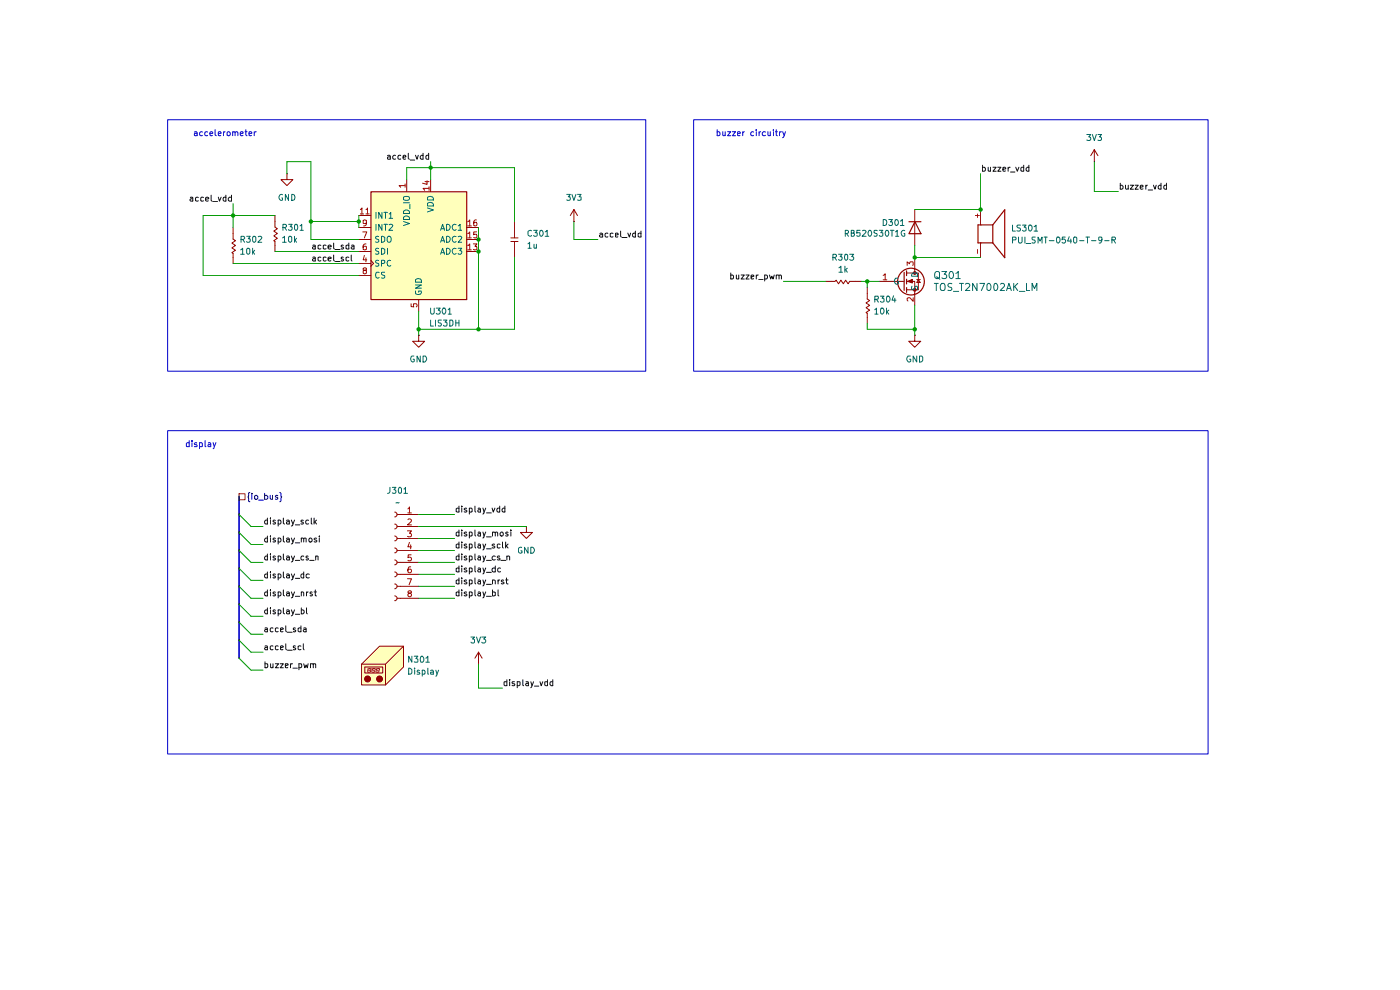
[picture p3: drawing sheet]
<svg xmlns="http://www.w3.org/2000/svg" width="297mm" height="210mm" viewBox="0 0 297 210" stroke-linecap="round" stroke-linejoin="round" font-family="sans-serif">
<g fill="#ffb">
<path d="M78.7 40.7h20.3v22.8h-20.3z"/>
<path d="M80.6 137.1h5v4.4l-3.8 3.8h-5v-4.4z"/>
</g>
<g fill="none" stroke="#0f0f0f" stroke-width=".21">
<path d="M208.4 35.6l.4-.1 .2 .2v.5h-.6M208.4 35.1v1.2M209.6 35.5v.7h.5M210.1 35.5v.8M210.7 35.5h.6l-.6 .8h.6M211.7 35.5h.6l-.6 .8h.6M212.8 35.9l.6-.1-.2-.3-.4 .1v.6h.5M213.9 35.5v.8M214.3 35.5l-.4 .2M214.4 36.5h.9M215.5 35.5l.3 .8 .4-.8M217.2 35.6l-.5-.1-.1 .1v.6h.6"/>
<path d="M217.2 35.1v1.2M218.3 35.6l-.4-.1-.2 .2 .1 .5h.5M218.3 35.1v1.2"/>
</g>
<path d="M189.1 59.7h2.7M192.3 57.9h2.5v3.6h-2.5M194.1 71.1v1.3h1.2l-1.2 1.3-1.3-1.3h1.3M194.1 71.1h.1" fill="none" stroke="#910000" stroke-width=".21"/>
<path d="M191.8 57.8v3.8M192.3 57.4v1.1M192.3 59.2v1M192.3 61v1" fill="none" stroke="#910000" stroke-width=".25"/>
<path d="M192.5 59.7l1-.4v.7z" fill="#910000"/>
<path d="M192.5 59.7l1-.4v.7zM194.1 57.1v.8" fill="none" stroke="#910000" stroke-width=".21"/>
<circle cx="193.3" cy="59.7" r="2.84" fill="none" stroke="#910000" stroke-width=".25"/>
<path d="M193.9 57.7h.4v.4h-.4z" fill="#910000"/>
<path d="M193.9 57.7h.4v.4h-.4z" fill="none" stroke="#910000" stroke-width=".21"/>
<path d="M193.9 61.2h.4v.5h-.4z" fill="#910000"/>
<g fill="none" stroke="#910000" stroke-width=".21">
<path d="M60.9 36.8v1.3h1.2l-1.2 1.3-1.3-1.3h1.3M60.9 36.8h.1M86.3 38.1v2.5M91.4 38.1v2.5M232.2 34.3h.1M232.2 31.7l-.8 1.3M232.2 31.7l.7 1.3M232.2 31.7v2.6M49.4 48.3v2.4l.6 .4-.8 .5 .8 .5-.8 .5 .8 .5-.8 .5 .2 .2v2.1M58.3 45.7v2.5l.5 .3-.7 .5 .7 .5-.7 .5 .7 .5-.7 .6 .2 .1v2.1M76.1 45.7h2.6M76.1 48.3h2.6"/>
<path d="M76.1 50.8h2.6M76.1 53.3h2.6M76.1 55.9h2.6M76.1 58.4h2.6M78.7 55.2l.5 .7-.5 .6M99 48.3h2.5M99 50.8h2.5M99 53.3h2.5M108.4 51.2h1.5M108.4 50.5h1.5M109.1 47v3.5M109.1 51.2v3.4"/>
<path d="M121.8 47h.1M121.8 44.4l-.8 1.3M121.8 44.4l.7 1.3M121.8 44.4v2.6M175.1 59.7h2l.3-.3 .5 .8 .5-.8 .5 .8 .5-.8 .5 .8 .4-.5h2.4M186.5 59.7h2.6M192.3 59.7h1.8v5.1M194.1 44.4v7.7M194.1 54.6v2.5M194.5 59.3h.7M194.8 59.3l.4 .6h-.7zM208 44.4v3.3"/>
<path d="M208 51.5v3.1M88.8 71.1v1.3h1.3l-1.3 1.3-1.3-1.3h1.3M88.8 71.1h.1M88.8 63.5v2.5M184 61v2.4l.5 .4-.8 .5 .8 .5-.8 .5 .8 .5-.8 .5 .3 .2v2.1M193.9 61.2h.4v.5h-.4zM83.7 108.6a.51 .51 0 0 1 .5 .5 .51 .51 0 0 1-.5 .5M83.7 111.2a.51 .51 0 0 1 .5 .5 .51 .51 0 0 1-.5 .5M83.7 113.7a.51 .51 0 0 1 .5 .5 .51 .51 0 0 1-.5 .5M83.7 116.2a.51 .51 0 0 1 .5 .6 .51 .51 0 0 1-.5 .5M83.7 118.8a.51 .51 0 0 1 .5 .5 .51 .51 0 0 1-.5 .5M84.2 109.1h4.6"/>
<path d="M84.2 111.7h4.6M84.2 114.2h4.6M84.2 116.8h4.6M84.2 119.3h4.6M111.7 111.7v1.2h1.2l-1.2 1.3-1.3-1.3h1.3M111.7 111.7h.1M80.5 137.1h5.1v4.4l-3.8 3.8h-5.1v-4.4zM83.7 121.3a.51 .51 0 0 1 .5 .5 .51 .51 0 0 1-.5 .5M83.7 123.9a.51 .51 0 0 1 .5 .5 .51 .51 0 0 1-.5 .5M83.7 126.4a.51 .51 0 0 1 .5 .5 .51 .51 0 0 1-.5 .5M84.2 121.8h4.6M84.2 124.4h4.6"/>
<path d="M84.2 126.9h4.6M85.6 137.1l-3.8 3.8h-5.1M77.4 141.5h3.8v1.2h-3.8zM78 142.2v.2"/>
</g>
<g fill="none" stroke="#b90000" stroke-width=".21">
<path d="M85.9 39.4h-1.2l.3 .3M85.9 39v.7M90.2 38.5h.8M90.6 38.4v.7l-.9-.2M91 40h-1.3l.4 .4M91 39.6v.8M76.5 44.4l.3-.3v1.3M76.5 45.4h.6M77 49.2h.8l-.5 1.3M77.3 54.2l-.3 .9h.8M77.3 57.3l-.3-.1v-.3h.7l-.1 .4-.6 .2v.4l.3 .2 .4-.2v-.4l-.2-.2M77.6 44.4l.4-.3v1.3"/>
<path d="M77.6 51.7l-.4 .1-.2 .3v.8h.7l-.1-.7h-.5l-.1 .3M77.6 45.4h.7M77.6 54.7v.8M77.7 47.2l-.1 .2h-.5l-.1-.7h.7v.9l-.1 .2-.5 .1M99.2 47l.5-.3v1.2M99.2 49.5l.5-.3v1.3M99.2 52.1l.5-.4v1.3M99.2 47.9h.8M99.2 50.5h.8M99.2 53h.8M100.4 51.7h.8l-.4 .5h.3v.7h-.7M101.1 46.7h-.4l-.2 .3v.8h.6v-.6h-.5l-.1 .2"/>
<path d="M101.1 49.2h-.6v.6l.6-.1 .1 .5-.3 .3-.4-.1M187.4 58.4l.4-.3v1.3M187.4 59.4h.7M192.4 56.3v-.8l.6 .5 .1-.5h.5v.8M206.9 45.7h.9M207.3 45.4v.7M207.3 52.9v.9M87.2 64.4v.6l.6 .1-.1-.6 .6-.1 .2 .2v.3l-.2 .2M193.7 63.2v.7l-.7-.7h-.4l-.2 .1v.4l.2 .1M86.4 112.6h.9l-.4 .5 .3 .1v.6h-.8M86.5 107.9l.4-.4v1.3M86.5 110.2l.2-.1h.3l.3 .3-.1 .3-.8 .6h.9"/>
<path d="M86.5 108.8h.8M86.9 115.1l-.4 .9h.8M87.1 115.6v.8M87.2 117.7h-.6l-.1 .6h.7v.6h-.7M86.4 122.8h.9l-.5 1.2M86.8 125.8l-.3-.2 .1-.2h.6l.1 .2-.8 .5v.2l.3 .3h.2l.3-.3v-.2l-.3-.3M87.1 120.2l-.4 .1-.2 .4 .1 .7a.42 .42 0 0 0 .6-.1 .42 .42 0 0 0-.1-.6h-.4l-.2 .3"/>
</g>
<g fill="none" stroke="#006665" stroke-width=".21">
<path d="M79.8 45v1.3M79.8 47.6v1.3M80.3 50.2l-.4-.1-.2 .3 .1 .2 .5 .3v.3l-.1 .2-.5-.1M80.3 52.7h-.4l-.2 .2 .1 .3 .5 .2v.4l-.1 .1-.5-.1M80.3 55.3l-.4-.1-.2 .3 .1 .2 .5 .3v.3l-.1 .2-.5-.1M80.4 57.8l-.1-.1a.65 .65 0 0 0-.6 .6 .65 .65 0 0 0 .4 .7l.3-.2M80.9 50.1l.7 .3v.7l-.4 .3h-.3zM80.9 52.7l.7 .2v.7l-.4 .3h-.3zM80.9 55.9l.6-.1 .1-.5-.7-.1v1.3M81 45v1.3l-.7-1.3v1.3M81 47.6v1.3l-.7-1.3v1.3M81.4 45h.8"/>
<path d="M81.4 47.6h.8M81.6 57.7l-.7 .1v.4l.7 .3-.1 .4h-.6M81.8 45v1.3M81.8 47.6v1.3M82.2 50.3l.3-.2 .4 .2 .1 .7-.4 .4-.4-.2zM82.2 52.7v1.2M82.5 45.4l.4-.4v1.3M82.5 47.7l.6-.1 .2 .3-.8 1h.8M82.5 46.3h.8M82.9 55.3a.58 .58 0 0 0-.8 .5 .58 .58 0 0 0 .8 .6v-.1M85.6 47l1.3 .4-1.3 .4M85.6 46.1a.72 .72 0 0 1 .8-.3 .72 .72 0 0 1 .5 .8h-1.3z"/>
<path d="M85.6 44.8a.72 .72 0 0 1 .8-.2 .72 .72 0 0 1 .5 .7h-1.3zM85.6 41.8l.8-.1 .4 .1 .1 .4-.2 .2-.7 .1-.4-.2zM85.6 43h1.3M87 43.3v1M88.1 59.4l.5-.3 .6 .1 .2 .7h-1.3zM90.7 44.1l1.2 .4-1.2 .5M90.7 43.2a.72 .72 0 0 1 .8-.2 .72 .72 0 0 1 .4 .7h-1.2zM90.7 41.9a.72 .72 0 0 1 .8-.2 .72 .72 0 0 1 .4 .7h-1.2zM93.5 48.9l.4-1.3 .4 1.3M93.5 51.4l.4-1.3 .4 1.3M93.5 53.9l.4-1.2 .4 1.2M93.6 48.5h.6"/>
<path d="M93.6 51.1h.6M93.6 53.6h.6M94.7 47.6a.65 .65 0 0 1 .8 .6 .65 .65 0 0 1-.8 .7zM94.7 50.1a.65 .65 0 0 1 .8 .7 .65 .65 0 0 1-.8 .6zM94.7 52.7a.65 .65 0 0 1 .8 .6 .65 .65 0 0 1-.8 .6zM96.8 47.7a.59 .59 0 0 0-.9 .5 .59 .59 0 0 0 .8 .6l.1-.1M96.8 50.2a.59 .59 0 0 0-.9 .5 .59 .59 0 0 0 .8 .6l.1-.1M96.8 52.7a.59 .59 0 0 0-.9 .5 .59 .59 0 0 0 .8 .6h.1M97.2 47.9l.4-.3v1.3M97.2 50.2l.5-.1 .3 .3-.8 1h.8M97.2 52.7h.8l-.5 .5 .5 .1v.4l-.3 .2h-.3l-.2-.1M97.2 48.9h.8"/>
<path d="M190.5 59h-.5a.66 .66 0 0 0-.2 .8 .66 .66 0 0 0 .7 .4l.1-.5h-.3M193.5 58l.9-.1 .2 .3v.4h-1.2zM88.1 61.7v.5a.74 .74 0 0 0 1.3-.2l-.1-.3h-.5v.3M88.1 60.5h1.3l-1.3 .6h1.3M193.5 60.7v.7h.5l.1-.4 .3-.3 .2 .2v.6"/>
</g>
<path d="M78.7 40.7h20.3v22.8h-20.3zM192.8 47h2.6M194.1 47l1.3 2.6h-2.6zM210.6 47.7h-3.1v3.8h3.1M210.6 47.7l2.5-3.2v10.2l-2.5-3.2M210.6 47.7v3.8" fill="none" stroke="#910000" stroke-width=".25"/>
<g fill="none" stroke="#0f0f0f" stroke-width=".21">
<path d="M82.2 33l.4-.1 .2 .2v.7M82.8 33.3l-.6 .1v.3h.6M83.9 33l-.3-.1-.3 .3 .1 .5h.5M85 33l-.3-.1-.3 .3 .1 .5h.5M85.5 33.4l.6-.1-.2-.4-.4 .2v.5l.2 .2 .3-.1M86.6 32.5v1.1l.3 .2M87 34h1M88.1 32.9l.4 .9 .2-.9M89.7 33l-.3-.1-.2 .3v.5h.5M89.7 32.5v1.3M90.9 33l-.3-.1-.3 .3 .1 .5h.5M90.9 32.5v1.3"/>
<path d="M237.7 39.4l.3-.1 .3 .2-.1 .5h-.5M237.7 38.9v1.2M238.8 39.3v.7l.1 .1 .5-.1M239.4 39.3v.8M239.8 39.3h.7l-.7 .8h.7M240.8 39.3h.7l-.7 .8h.7M241.9 39.7l.6-.1v-.2l-.4-.1-.2 .2v.5l.2 .1 .4-.1M243.1 39.3v.8M243.4 39.3l-.3 .2M244.7 39.3l.3 .8 .3-.8M246.3 39.4l-.3-.1-.3 .2 .1 .5h.5M246.3 38.9v1.2"/>
<path d="M247.5 39.4l-.4-.1-.2 .2 .1 .5h.5M247.5 38.9v1.2M40.4 41.9h.5v.8M40.9 42.2h-.4l-.2 .1 .2 .4 .4-.1M42.1 41.9l-.4-.1-.2 .2v.6h.6M43.2 41.9l-.4-.1-.2 .2v.6h.6M43.6 42.2h.7l-.1-.3-.3-.1-.3 .2v.5l.3 .2 .3-.1M44.8 41.4v1.1l.2 .2M45.1 42.8h1M46.3 41.8l.3 .9 .3-.9M47.9 41.9l-.3-.1-.3 .3 .1 .5h.5M47.9 41.4v1.3"/>
<path d="M49.1 41.9l-.4-.1-.3 .3 .1 .5h.6M49.1 41.4v1.3M66.4 54.6h.5v.8M66.4 52.1h.5v.7M66.9 54.8l-.6 .2 .2 .4 .4-.1M66.9 52.3h-.4l-.2 .2 .2 .3 .4-.1M68.1 54.6h-.6v.6l.2 .2 .4-.1M68.1 52.1h-.6v.6h.6M69.2 54.6h-.6v.6l.1 .2 .5-.1M69.2 52.1h-.6v.6h.6M69.6 54.9l.7-.1-.1-.2-.4-.1-.2 .2v.5l.2 .2 .4-.1M69.6 52.4l.7-.1-.1-.2-.4-.1-.2 .2v.5l.2 .1 .4-.1"/>
<path d="M70.8 54.1v1.1l.2 .2M70.8 51.6v1.1l.2 .1M71.1 55.5h1M71.1 52.9h1M72.8 54.6h-.4v.3h.3l.2 .3-.2 .2-.3-.1M72.8 52.1h-.4v.2l.3 .1 .2 .3-.2 .1-.3-.1M74 54.6h-.6v.6l.3 .2 .3-.1M74 52.1h-.6v.6h.6M74 51.6v1.2M74.5 54.1v1.1l.2 .2M74.6 52.1h.5v.7M75.1 52.3h-.4l-.2 .2 .2 .3 .4-.1"/>
<path d="M243.6 40.3h.9M107.5 144.6l-.6 .1v.6l.2 .2 .4-.1M107.5 144.2v1.3M108.1 144.2v.1M108.1 144.6v.9M109.1 144.6h-.4l-.1 .3 .2 .1h.3l.1 .3-.1 .2-.5-.1M109.7 145.4l.4 .1 .2-.2-.1-.7h-.5v1.3M110.9 144.2v1.2l.2 .1M111.6 144.6h.4l.1 .9M112.1 144.9l-.6 .2 .2 .4 .4-.1M112.6 144.6l.3 .9M113.2 144.6l-.6 1.3"/>
<path d="M113.4 145.5h.9M114.6 144.6l.2 .9 .3-.9M116.2 144.6l-.6 .1v.6l.2 .2 .4-.1M116.2 144.2v1.3M117.3 144.6h-.5l-.1 .3v.3l.2 .3 .4-.1M117.3 144.2v1.3"/>
</g>
<circle cx="78" cy="144" r=".64" fill="#910000"/>
<g fill="none" stroke="#910000" stroke-width=".21">
<path d="M78.1 141.8v.3M78.1 142.6h.3M78.1 142.2h.4M78.2 141.8h.4M78.6 142.2v.3M78.7 141.8v.3M78.9 142.2l-.1 .2M79 142.6h.3M79 141.8v.3M79.1 142.2h.2M79.2 141.8h.3M79.5 142.2v.3"/>
<path d="M79.6 141.8v.3M79.8 142.6h.5M79.8 142.2v.2M79.9 141.8l-.1 .3M80 142.2h.3M80.1 141.8h.2M80.4 142.2l-.1 .3M80.5 141.8v.3"/>
<circle cx="78" cy="144" r=".64"/>
</g>
<circle cx="80.5" cy="144" r=".64" fill="#910000"/>
<g fill="none" stroke="#910000" stroke-width=".21">
<path d="M101.5 138.3l-.7 1.3M101.5 138.3l.8 1.3M101.5 138.3v2.6M81.8 140.9v4.4M101.5 140.9h.1"/>
<circle cx="80.5" cy="144" r=".64"/>
</g>
<g fill="none" stroke="#0f0f0f" stroke-width=".21">
<path d="M127.3 49.5l.3-.1 .2 .2v.7M127.8 49.8l-.6 .2 .2 .3 .4-.1M128.9 49.5l-.3-.1-.2 .3v.5h.5M130 49.5h-.5v.7h.5M130.6 49.9l.5-.1-.1-.4-.4 .1v.7h.5M131.7 49v1.1l.1 .2M132 50.4h1M133.2 49.4l.3 .9 .3-.9M134.8 49.5l-.3-.1-.3 .3 .1 .5h.5M134.8 49v1.3M136 49.5h-.6v.7h.6M136 49v1.3"/>
<path d="M155 58.4l.4-.1 .2 .3-.1 .5h-.5M155 57.9v1.3M156.2 58.3v.8l.3 .1 .2-.2M156.7 58.3v.9M157.2 58.3h.7l-.7 .9h.7M158.2 58.3h.7l-.7 .9h.7M159.3 58.8l.6-.2-.1-.3-.5 .1v.7h.6M160.4 58.3v.9M160.9 58.3l-.5 .3M161 59.3h.9M162.2 58.4l.4-.1 .2 .3-.1 .5h-.5M162.2 58.3v1.3"/>
<path d="M163.2 58.3l.3 .9 .2-.6 .3 .6 .3-.9M164.7 58.4l.4-.1 .2 .2v.7M164.7 58.3v.9M165.3 58.5l.1-.2 .4 .2v.7M56.7 110.4l-.3-.1-.3 .3 .1 .5h.5M56.7 114.2l-.3-.1-.3 .3 .1 .5h.5M56.7 109.9v1.3M56.7 113.7v1.3M57.4 109.9v.2M57.4 113.7v.2M57.4 110.3v.9M57.4 114.1v.9"/>
<path d="M58.4 110.4l-.3-.1-.2 .2 .2 .2 .3 .1v.3h-.5M58.4 114.2l-.3-.1-.2 .2 .2 .3h.3v.3h-.5M59 110.4l.4-.1 .2 .3-.1 .5h-.5M59 114.2l.4-.1 .2 .3-.1 .5h-.5M59 110.3v1.3M59 114.1v1.3M60.1 109.9v1.1l.3 .2M60.1 113.7v1.1l.3 .2M60.8 110.4l.4-.1 .2 .2v.7M60.8 114.2l.4-.1 .2 .2v.7M61.4 110.7h-.6v.4h.6M61.4 114.5l-.6 .1v.3h.6"/>
<path d="M61.8 110.3l.3 .9M61.8 114.1l.3 .9M62.5 110.3l-.4 1.2-.3 .1M62.5 114.1l-.4 1.2-.3 .1M62.7 111.3h.9M62.7 115.1h.9M63.9 114.3l.2-.2 .3 .2v.7M63.9 114.1v.9M64.3 110.4l-.3-.1-.2 .2 .2 .2 .3 .1v.3h-.5M64.4 114.3l.2-.2 .3 .1v.8M65.4 110.4l-.3-.1-.2 .3v.5h.5M65.6 114.2l.4-.1 .2 .3-.1 .5h-.5z"/>
<path d="M66 109.9v1.2l.2 .1M66.6 109.9v1.3M66.8 110.7l.3 .5M67.1 114.2l-.2-.1-.3 .3 .5 .2 .1 .2-.1 .2-.5-.1M67.1 110.3l-.5 .5M67.7 113.7v.2M67.7 114.1v.9M97.4 107.9l-.4-.1-.2 .1v.6h.6M97.4 115.5l-.4-.1-.2 .2v.6h.6M97.4 118l-.4-.1-.2 .2v.6h.6M97.4 112.9h-.4l-.2 .1v.6h.6M97.4 107.4v1.2"/>
<path d="M97.4 112.4v1.3M97.4 115v1.2M97.4 117.5v1.3M98 107.4v.1M98 115v.1M98 117.5v.2M98 112.4v.2M98 107.8v.8M98 112.9v.8M98 115.4v.8M98 117.9v.9M99 107.9l-.3-.1-.2 .2 .4 .2 .2 .3-.2 .1-.4-.1"/>
<path d="M99 115.5l-.3-.1-.2 .3 .4 .1 .2 .3-.2 .1h-.4M99 118l-.3-.1-.2 .3 .4 .2 .2 .2-.2 .2-.4-.1M99 112.9h-.3l-.2 .2 .4 .2 .2 .2-.2 .2-.4-.1M99.6 107.9l.4-.1 .2 .1v.6h-.6M99.6 115.5l.4-.1 .2 .2v.6h-.6M99.6 118l.4-.1 .2 .2v.6h-.6M99.6 112.9h.4l.2 .1v.6h-.6M99.6 107.8v1.3M99.6 112.9v1.2M99.6 115.4v1.3M99.6 117.9v1.3M100.8 107.4v1.1l.1 .1"/>
<path d="M100.8 115v1.1l.1 .1M100.8 117.5v1.1l.1 .2M100.8 112.4v1.1l.1 .2M101.4 107.9l.4-.1 .1 .1v.7M101.4 115.5l.4-.1 .1 .2v.6M101.4 118l.4-.1 .1 .2v.7M101.4 112.9h.4l.1 .1v.7M101.9 108.1h-.4l-.2 .3 .2 .2 .4-.1M101.9 115.7h-.4l-.2 .3 .2 .2h.4M101.9 118.3h-.4l-.2 .1 .2 .4 .4-.1M101.9 113.2h-.4l-.2 .3 .2 .2 .4-.1M102.4 107.8l.3 .8"/>
<path d="M102.4 115.4l.3 .8M102.4 117.9l.3 .9M102.4 112.9l.3 .8M103 107.8l-.4 1.2-.2 .1M103 115.4l-.4 1.2-.2 .1M103 117.9l-.4 1.2-.2 .1M103 112.9l-.4 1.1-.2 .1M103.2 108.8h1M103.2 116.4h1M103.2 118.9h1M103.2 113.9h1M104.4 107.8l.2 .8 .4-.8"/>
<path d="M104.5 113l.1-.1 .5 .1v.7M104.5 112.9v.8M104.9 115.5l-.3-.1-.2 .3 .4 .1 .2 .3-.2 .1h-.4M105.1 118l-.5-.1-.2 .3 .1 .5h.6M105.1 113l.1-.1 .4 .1v.7M106 107.9l-.3-.1-.3 .2 .1 .5h.5M106 118l-.3-.1-.2 .3 .4 .2 .2 .2-.2 .2-.4-.1M106 107.4v1.2M106.1 115.5l-.4-.1-.2 .2v.6h.6M106.1 113.1l.2-.2h.4v.7h-.5zM106.3 118.9h1M106.6 115v1.1l.2 .1"/>
<path d="M107.1 107.9l-.3-.1-.3 .2 .1 .5h.5M107.1 107.4v1.2M107.3 115v1.2M107.4 115.7l.4 .5M107.5 118.1l.3-.2 .3 .2v.7M107.5 117.9v.9M107.8 112.9h-.4l-.1 .1 .1 .3 .4 .1v.2h-.5M107.8 115.4l-.5 .5M108.4 112.4v.2M108.4 112.9v.8M97.4 123.1h-.6v.7h.6M97.4 120.6h-.6v.6h.6"/>
<path d="M97.4 125.6h-.6v.7h.6M97.4 120.1v1.2M97.4 122.6v1.3M97.4 125.1v1.3M98 122.6v.1M98 120.1h.1M98 125.1v.1M98 120.5v.8M98 123v.9M98 125.6v.8M99 123.1l-.3-.1-.2 .3 .4 .1 .2 .3-.2 .2-.4-.1M99 120.6l-.3-.1-.2 .2 .4 .2 .2 .3-.2 .1-.4-.1"/>
<path d="M99 125.6h-.3l-.2 .2 .4 .2 .2 .2-.2 .2-.4-.1M99.6 123.1h.6v.7h-.6M99.6 120.6h.6v.6h-.6M99.6 125.6h.6v.7h-.6M99.6 120.5v1.3M99.6 123v1.3M99.6 125.6v1.2M100.8 122.6v1.1l.1 .2M100.8 120.1v1.1l.1 .1M100.8 125.1v1.1l.1 .2M101.4 123.1l.4-.1 .1 .2v.7M101.4 120.6l.4-.1 .1 .1v.7"/>
<path d="M101.4 125.6h.4l.1 .1v.7M101.9 123.4h-.4l-.2 .1 .2 .4 .4-.1M101.9 120.8h-.4l-.2 .2 .2 .3 .4-.1M101.9 125.9h-.4l-.2 .2 .2 .3 .4-.1M102.4 123l.3 .9M102.4 120.5l.3 .8M102.4 125.6l.3 .8M103 123l-.4 1.2-.2 .1M103 120.5l-.4 1.2-.2 .1M103 125.6l-.4 1.1-.2 .1M103.2 124h1M103.2 121.4h1"/>
<path d="M103.2 126.5h1M104.5 123.1l.3-.1 .3 .2v.7M104.5 125.6h.6v.7h-.6M104.5 123v.9M104.5 125.1v1.3M105.1 120.6l-.5-.1-.2 .2 .1 .5h.6M105.1 120.1v1.2M105.7 125.1v1.2l.1 .1M105.7 123v.9M106 123l-.3 .1v.2M106.2 120.6l-.4-.1-.2 .2 .1 .5h.5M106.8 123.1l-.3-.1-.2 .3 .6 .4-.2 .2-.4-.1"/>
<path d="M107.3 123h.5M107.4 122.6v1.1l.4 .2"/>
</g>
<path d="M50.7 104.7h1.3v1.3h-1.3z" fill="#fff"/>
<path d="M50.7 104.7h1.3v1.3h-1.3z" fill="none" stroke="#765500" stroke-width=".21"/>
<path d="M53 104.5l-.3 .1v.6l-.1 .2 .1 .3v.6l.3 .1M53.4 104.6v.2M53.4 105.1v.8M54 105.2l.4-.1 .3 .2-.1 .5h-.6zM54.9 106.1h1M56.1 105.2l.5-.1 .2 .2-.1 .5h-.6M56.1 104.6v1.3M57.3 105.1v.6l.2 .2 .3-.1M57.8 105.1v.8M58.9 105.2l-.3-.1-.2 .1 .2 .3 .3 .1v.2h-.5M59.4 104.5l.2 .1v.6l.2 .2-.2 .3v.6l-.2 .1" fill="none" stroke="#00008a" stroke-width=".21"/>
<g fill="none" stroke="#0f0f0f" stroke-width=".21">
<path d="M56.7 118l-.3-.1-.3 .3 .1 .5h.5M56.7 117.5v1.3M57.4 117.5v.2M57.4 117.9v.9M58.4 118l-.3-.1-.2 .2 .2 .3h.3v.3h-.5M59 118l.4-.1 .2 .3-.1 .5h-.5M59 117.9v1.3M60.1 117.5v1.1l.3 .2M60.8 118l.4-.1 .2 .2v.7M61.4 118.3l-.6 .1v.3h.6M61.8 117.9l.3 .9M62.5 117.9l-.4 1.2-.3 .1"/>
<path d="M62.7 118.9h.9M64.4 118l-.3-.1-.3 .3 .1 .5h.5M65.4 118h-.5v.3l.4 .1 .1 .2-.1 .2-.4-.1M65.7 118.9h.9M67 118.1l.1-.2 .4 .1v.8M67 117.9v.9M56.2 133.3h.5v.7M56.2 137.1h.5v.7M56.7 129.5l-.3-.1-.3 .2v.4l.3 .2 .3-.1M56.7 125.6h-.3l-.3 .2 .1 .5h.5M56.7 121.8h-.3l-.3 .2 .1 .5h.5M56.7 133.4l-.6 .3 .2 .3 .4-.1"/>
<path d="M56.7 137.2l-.6 .3 .2 .3h.4M56.7 121.3v1.3M56.7 125.1v1.3M56.7 128.9v1.3M57.4 128.9v.1M57.4 125.1v.1M57.4 121.3v.1M57.4 121.8v.8M57.4 125.6v.8M57.4 129.4v.8M57.9 133.3l-.3-.1-.3 .2 .1 .5h.5M57.9 137.1l-.3-.1-.3 .2 .1 .6h.5"/>
<path d="M58.4 129.5l-.3-.1-.2 .1 .2 .3 .3 .1v.2h-.5M58.4 125.6h-.3l-.2 .1 .2 .3 .3 .1v.2h-.5M58.4 121.8h-.3l-.2 .1 .2 .3 .3 .1v.2h-.5M59 129.5l.4-.1 .2 .2-.1 .5h-.5M59 125.6h.4l.2 .2-.1 .5h-.5M59 121.8h.4l.2 .2-.1 .5h-.5M59 133.3h-.6v.6l.3 .1 .3-.1M59 137.1h-.6v.6l.3 .1h.3M59 121.8v1.2M59 125.6v1.2M59 129.4v1.2M59.5 133.6l.6-.2-.2-.2-.4 .1v.6h.5"/>
<path d="M59.5 137.4l.6-.2-.2-.2-.4 .1v.7h.5M60.1 128.9v1.1l.3 .2M60.1 125.1v1.1l.3 .2M60.1 121.3v1.1l.3 .2M60.6 132.8v1.1l.2 .1M60.6 136.6v1.1l.2 .1M60.8 129.5l.4-.1 .2 .1v.7M60.8 125.6h.4l.2 .1v.7M60.8 121.8h.4l.2 .1v.7M61 134.1h1M61 137.9h1M61.4 129.6l-.6 .2v.3h.6"/>
<path d="M61.4 125.9l-.6 .1v.3h.6M61.4 122.1l-.6 .1v.3h.6M61.8 129.4l.3 .8M61.8 125.6l.3 .8M61.8 121.8l.3 .8M62.5 129.4l-.4 1.1-.3 .1M62.5 125.6l-.4 1.1-.3 .1M62.5 121.8l-.4 1.1-.3 .1M62.7 133.3h-.5v.2l.4 .1 .1 .3-.1 .1-.4-.1M62.7 137.1h-.5v.2l.4 .1 .1 .3-.1 .1h-.4M62.7 130.3h.9M62.7 126.5h.9"/>
<path d="M62.7 122.7h.9M63.8 133.3h-.6v.6l.3 .1 .3-.1M63.8 137.1h-.6v.6l.3 .1h.3M63.8 132.8v1.2M63.9 129.5l.4-.1 .2 .2v.4l-.2 .2-.4-.1M63.9 125.6h.4l.1 .1v.7M63.9 125.6v.8M63.9 128.9v1.3M64.3 136.6v1.1l.2 .1M64.4 121.8h-.3l-.3 .2 .1 .5h.5M64.4 133.3h.5v.7M64.4 121.3v1.3"/>
<path d="M64.9 133.4l-.6 .3 .2 .3 .4-.1M65 128.9v1.1l.2 .2M65 125.6v.8M65.4 125.6l-.4 .2M65.6 121.8h-.4l-.3 .2 .1 .5h.6M66.2 125.6h-.4v.3l.3 .1 .2 .2-.2 .2-.3-.1M66.6 125.6h.5M66.9 125.1v1.2l.2 .1M56.2 140.8h.5l.1 .3-.1 .5h-.5M56.2 140.4v1.2M57.4 140.8v.8h.3l.2-.1M57.9 140.8v.8"/>
<path d="M58.4 140.8h.7l-.7 .8h.7M59.4 140.8h.7l-.7 .8h.7M60.5 141.2l.6-.1-.1-.3h-.5v.8h.5M61.6 140.8v.8M62.1 140.8h-.3l-.2 .3M62.1 141.7h1M63.4 141.6h.5v-.8h-.5v1.3M64.4 140.8l.3 .8 .2-.5 .3 .5 .2-.8M65.9 140.9l.5-.1 .1 .8M65.9 140.8v.8M66.5 141v-.2h.4l.1 .8"/>
</g>
<path d="M50.7 105.3v34.3" fill="none" stroke="#00008a" stroke-width=".34"/>
<g fill="none" stroke="#090" stroke-width=".21">
<path d="M60.9 36.8v-2.5h5.1v16.5h10.1M86.3 38.1v-2.5h22.8v11.4M91.4 34.3v3.8M208 36.8v7.6h-13.9M232.2 34.3v6.3h5M49.4 55.9h26.7M49.4 43.2v5.1M58.3 45.7h-15.2v12.7h33M58.3 53.3h17.8M66 47h10.1M76.1 45.7v2.6M101.5 48.3v21.5"/>
<path d="M109.1 54.6v15.2h-20.3M121.8 47v3.8h5M166.2 59.7h8.9M182.7 59.7h3.8M184 59.7v1.3M194.1 52.1v2.5h13.9M88.8 66v5.1M184 68.6v1.2h10.1M194.1 64.8v6.3M50.7 116.8l2.6 2.5h2.5M50.7 112.9l2.6 2.6h2.5M50.7 109.1l2.6 2.6h2.5"/>
<path d="M88.8 111.7h22.9M88.8 109.1h7.6M88.8 119.3h7.6M88.8 114.2h7.6M88.8 116.8h7.6M50.7 135.8l2.6 2.5h2.5M50.7 139.6l2.6 2.6h2.5M50.7 132l2.6 2.5h2.5M50.7 124.4l2.6 2.5h2.5M50.7 128.2l2.6 2.5h2.5M50.7 120.6l2.6 2.5h2.5M88.8 126.9h7.6"/>
<path d="M88.8 121.8h7.6M88.8 124.4h7.6M101.5 140.9v5.1h5.1"/>
</g>
<g fill="none" stroke="#0000ca" stroke-width=".21">
<path d="M35.6 25.4h101.4v53.3h-101.4zM41.2 28l.5-.1 .1 .2v.7M41.8 28.3l-.6 .1v.3h.6M42.9 28l-.3-.1-.3 .3 .1 .5h.5M44 28l-.3-.1-.3 .3 .1 .5h.5M44.5 28.4l.6-.1-.1-.4-.5 .2v.5l.2 .2 .3-.1M45.6 27.5v1.1l.3 .2M46.3 28.4l.6-.1-.2-.4-.4 .1v.7h.5M47.4 27.9v.9M47.8 27.9l-.4 .3M48.2 28.1l.4-.2 .3 .3-.1 .5h-.6zM49.4 28.1l.1-.2 .4 .1v.8"/>
<path d="M49.4 27.9v.9M49.9 28.1l.2-.2 .4 .2v.7M51 28.4l.6-.1v-.3l-.5-.1-.1 .2v.5l.1 .2 .5-.1M52 27.9h.4M52.2 27.5v1.1l.2 .2M52.8 28.4l.6-.1-.1-.4-.5 .1v.7h.5M53.9 27.9v.9M54.4 27.9l-.5 .3M147.2 25.4h109.1v53.3h-109.1zM152.1 28l.4-.1 .2 .3v.5h-.6M152.1 27.5v1.3M153.3 27.9v.8h.5"/>
<path d="M153.8 27.9v.9M154.3 27.9h.7l-.7 .9h.7M155.4 27.9h.6l-.6 .9h.6M156.5 28.4l.6-.1-.2-.4-.4 .1v.7h.5M157.6 27.9v.9M157.9 27.9l-.3 .3M159.9 28l-.4-.1-.2 .3v.5h.6M160.4 27.5v.2M160.4 27.9v.9M161 27.9v.9M161.4 27.9l-.4 .3M162.4 28l-.4-.1-.3 .3 .1 .5h.6"/>
<path d="M162.9 27.9v.7l.2 .2 .3-.1M163.4 27.9v.9M164.1 27.5v.2M164.1 27.9v.9M164.5 27.9h.4M164.7 27.5v1.2l.2 .1M165.4 27.9v.9M165.8 27.9l-.4 .3M166 27.9l.4 .9M166.6 27.9l-.2 .9-.4 .4M35.6 91.4h220.7v68.5h-220.7zM40.1 93.5v1.2h-.5l-.1-.6 .3-.2 .3 .1"/>
<path d="M40.7 93.5v.1M40.7 93.9v.8M41.7 94l-.2-.1-.3 .2 .1 .2h.4l.1 .2-.1 .2h-.5M42.3 94l.5-.1 .1 .2v.6h-.6M42.3 93.9v1.3M43.5 93.5v1.2h.2M44.2 94l.3-.1 .2 .2v.6h-.5v-.4l.5-.1M45.2 93.9l.3 .8M45.8 93.9l-.4 1.2-.2 .1"/>
</g>
<g fill="#090">
<circle cx="194.1" cy="54.6" r=".47"/>
<circle cx="194.1" cy="69.8" r=".47"/>
<circle cx="208" cy="44.4" r=".47"/>
<circle cx="49.4" cy="45.7" r=".47"/>
<circle cx="88.8" cy="69.8" r=".47"/>
<circle cx="66" cy="47" r=".47"/>
<circle cx="91.4" cy="35.6" r=".47"/>
<circle cx="101.5" cy="50.8" r=".47"/>
<circle cx="101.5" cy="53.3" r=".47"/>
<circle cx="101.5" cy="69.8" r=".47"/>
<circle cx="76.1" cy="47" r=".47"/>
<circle cx="184" cy="59.7" r=".47"/>
</g>
<g fill="none" stroke="#006665" stroke-width=".21">
<path d="M230.5 28.5h.9l-.4 .5 .3 .1v.6h-.8M231.7 28.5l.5 1.3 .4-1.3M232.9 28.5h.8l-.4 .5 .4 .3-.1 .4h-.7M51.1 53l.4-.3v1.2M51.1 53.9h.7M51.1 50.8h.5l.3-.3-.1-.3-.7-.1v1.3M51.5 50.8l.4 .6M52.3 50.1h.8l-.4 .5h.3v.7l-.5 .1-.2-.2M52.4 52.7h.3l.3 .2v.8l-.3 .2-.4-.2zM53.6 52.7v1.2M53.7 50.2l.3-.1 .3 .3v.7l-.3 .3-.4-.3zM53.7 53.4l.3 .5"/>
<path d="M54 53.1l-.4 .5M54.8 50.2l.5-.1 .2 .4-.8 .9h.8M59.9 41.3l-.1-.1a.64 .64 0 0 0-.6 .7 .64 .64 0 0 0 .6 .6l.1-.1v-.4h-.1M59.9 50.5l.5-.4v1.3M59.9 51.4h.8M60 48.3h.5l.3-.3-.1-.3-.7-.1v1.3M60.4 48.3l.4 .6M61.2 41.2v1.3l-.7-1.3v1.3M61.2 47.6h.8l-.4 .5h.3v.7l-.5 .1-.2-.2M61.3 50.2l.3-.1 .3 .3v.7l-.3 .3-.4-.3zM61.9 41.2a.64 .64 0 0 1 .7 .7 .64 .64 0 0 1-.7 .6zM62.5 50.1v1.3"/>
<path d="M62.6 47.7l.3-.1a.78 .78 0 0 1-.2 1.3l-.2-.3zM62.6 50.9l.3 .5M62.9 50.5l-.4 .6M63.7 47.9l.3-.3v1.3M63.7 48.9h.6M112 51.7l.4-.3v1.3M112 52.7h.7M112.8 48.9h-.4l-.4 .2 .1 .9 .3 .1 .4-.1M113.2 48.9h.8l-.5 .5h.5v.6l-.3 .1h-.3l-.2-.1M113.3 51.8v.8l.3 .1 .2-.2M113.8 51.8v.9M114.6 48.9a.56 .56 0 0 1 .6 .3 .56 .56 0 0 1-.1 .7l-.2 .2a.77 .77 0 0 1-.3-1.2z"/>
<path d="M115.7 49.2l.4-.3v1.2M115.7 50.1h.7M120.2 41.2h.8l-.4 .5h.3v.7h-.7M121.3 41.2l.5 1.3 .4-1.3M122.5 41.2h.8l-.4 .5 .4 .1v.6h-.8M176.7 54.6h.5l.3-.2-.1-.4-.7-.1v1.3M177 54.6l.5 .6M177.9 53.9h.7l-.4 .5h.4v.7l-.5 .1-.2-.2M178 56.8l.4-.3v1.2M178 57.7h.7M179.2 54l.4-.1 .2 .3v.7l-.2 .3-.4-.2zM179.2 56.5v1.2"/>
<path d="M179.3 49.5l.6-.1v-.5h-.6v1.2M179.4 57.2l.3 .5M179.6 49.5l.4 .6M179.7 56.9l-.5 .4M180.3 53.9h.8l-.4 .5 .4 .2v.3l-.3 .3-.5-.2M180.6 49.4h.6v-.5h-.6v1.2l.6-.1 .1-.3-.3-.3M182.5 48.9h-.7v.5h.6l.1 .6-.3 .1-.4-.1M183 48.9h.5l.2 .3-.8 .9h.8M184.3 48.9a.61 .61 0 0 1 .7 .4 .61 .61 0 0 1-.3 .7 .6 .6 0 0 1-.6-.3 .6 .6 0 0 1 .2-.8zM186.1 48.9h-.7v.5l.6 .1 .1 .3-.3 .3-.4-.1M186.5 48.9h.8l-.4 .5h.4v.6l-.2 .1h-.4l-.2-.1M187.4 46.6a.65 .65 0 0 1 .7 .6 .65 .65 0 0 1-.7 .6z"/>
<path d="M188 48.9a.61 .61 0 0 1 .6 .4 .61 .61 0 0 1-.2 .7 .6 .6 0 0 1-.7-.3 .6 .6 0 0 1 .3-.8zM188.6 46.6h.7l-.4 .5 .4 .1v.5l-.2 .1h-.4l-.1-.1M188.9 48.9h.8M189.2 48.9v1.2M189.9 46.7a.56 .56 0 0 1 .7 .2 .56 .56 0 0 1-.1 .7l-.3 .2a.77 .77 0 0 1-.3-1.1zM190 49.2l.3-.3v1.2M190 50.1h.7M191 46.9l.4-.3v1.2M191 47.8h.8M191.9 48.9a.58 .58 0 0 0-.7 .6 .58 .58 0 0 0 .7 .5v-.5h-.1M198.5 57.7a.52 .52 0 0 1 .8 .1v1.1l-.6 .2a.88 .88 0 0 1-.2-1.4zM198.6 58.8l.8 .5"/>
<path d="M199.8 57.6h1l-.5 .6 .5 .2v.4l-.3 .3-.7-.2M201.5 57.7l.3-.1a.82 .82 0 0 1 .5 .7 .82 .82 0 0 1-.5 .8 .93 .93 0 0 1-.3-1.4zM202.8 58l.5-.4v1.5M202.8 59.1h.9M214.8 50.9h.6l.2-.4-.2-.2h-.6v1.3M214.8 47.8v1.2h.6M216.1 50.3v1l.2 .3h.3l.2-.3v-1M216.5 47.8h-.6l-.2 .1 .3 .4 .4 .1v.5h-.7M216.9 47.8h.8l-.4 .4 .4 .1v.6l-.3 .1h-.3l-.2-.1M217.4 50.3v1.3M217.7 51.6h1M218.3 47.8h.1a.65 .65 0 0 1 .6 .5 .65 .65 0 0 1-.5 .7l-.2-.1-.1-.4z"/>
<path d="M219.4 48.1l.4-.3v1.2M219.4 49h.7M219.6 50.3l-.7 .1v.3l.7 .4-.1 .4h-.6M220.2 51.6v-1.3l.4 .8 .5-.8v1.3M221.5 50.3h.7M221.8 50.3v1.3M222.6 51.1h1M224.3 50.3a.65 .65 0 0 1 .6 .6 .65 .65 0 0 1-.4 .7 .89 .89 0 0 1-.2-1.3zM226 50.3h-.6l-.1 .6 .2-.2h.3l.3 .3v.3l-.3 .3h-.3l-.2-.2M226.8 50.2l-.3 .9h.8M227.2 50.7v.9M227.8 50.5l.1-.2h.4l.1 .2v.8l-.2 .3-.4-.3z"/>
<path d="M229 51.1h1M230.4 50.3h.7M230.7 50.3v1.3M231.6 51.1h.9M233.8 50.8l-.1 .2-.4 .1-.2-.2v-.5l.6-.1 .1 .7a.58 .58 0 0 1-.6 .6M234.4 51.1h.9M235.9 50.9h.6l.1-.4-.1-.2h-.6v1.3M236.2 50.9l.4 .7M87.8 75.5a.65 .65 0 0 0-.7 .5 .65 .65 0 0 0 .4 .8l.4-.2v-.4h-.3M89.2 75.5v1.3l-.7-1.3v1.3M89.7 75.5h.6a.72 .72 0 0 1 .2 .8 .72 .72 0 0 1-.8 .5zM91.4 67.9v1.3h.5"/>
<path d="M91.4 65.4v1l.2 .2h.3l.2-.2v-1M92.4 67.9v1.3M92.5 65.4h.9l-.4 .4 .4 .2v.4l-.3 .2h-.4l-.2-.1M93.6 67.9l-.6 .1v.3l.6 .4v.4h-.6M94 65.4h.4a.76 .76 0 0 1-.3 1.2l-.1-.1a.87 .87 0 0 1 0-1.1zM94.1 67.9h.7l-.4 .4 .4 .2v.5l-.1 .2h-.5l-.1-.2M95.1 65.7l.3-.3v1.2M95.1 66.6h.7M95.4 67.9h.5l.2 .3v.6a.52 .52 0 0 1-.7 .4zM96.7 67.9v1.3M96.7 68.5h.7M97.4 67.9v1.3"/>
<path d="M185.6 65.7l.3-.3v1.2M185.6 63.5l.7-.1v-.6h-.7v1.3M185.6 66.6h.7M185.9 63.5l.5 .6M186.8 62.8h.7l-.4 .4 .4 .2v.5l-.2 .2h-.4l-.1-.2M186.9 65.4a.65 .65 0 0 1 .7 .5 .65 .65 0 0 1-.5 .7 .89 .89 0 0 1-.2-1.2zM188 65.4v1.2M188.1 62.9l.1-.1a.65 .65 0 0 1 .6 .6 .65 .65 0 0 1-.4 .7l-.3-.2-.1-.3zM188.1 66.1l.5 .5M188.6 65.8l-.6 .4M189.6 62.7l-.4 1h.9M189.8 63.2v.9"/>
<path d="M193.1 75.5h-.5a.66 .66 0 0 0-.2 .8 .66 .66 0 0 0 .7 .4l.1-.5h-.2M194.5 75.5v1.3l-.8-1.3v1.3M195.1 75.5h.5l.1 .3v.7a.52 .52 0 0 1-.6 .3zM198.2 60.1h.9M198.6 60.1v1.5M199.8 60.1l.5 .1 .2 .4-.1 .9-.2 .1a.57 .57 0 0 1-.7-.5v-.5zM201.9 60.2l-.6-.1-.2 .4 .2 .4 .5 .1 .1 .4-.2 .2h-.6M202.3 61.8h1.1M203.5 60.1h.9M204 60.1v1.5M204.8 60.3l.6-.2 .3 .4v.3l-.9 .8h.9M207.3 60.1v1.5l-1-1.5v1.5"/>
<path d="M207.9 60.1h1l-.7 1.5M209.5 60.3l.2-.2a.82 .82 0 0 1 .5 .8 .82 .82 0 0 1-.5 .7l-.3-.2zM210.9 60.3l.3-.2a.82 .82 0 0 1 .5 .8 .82 .82 0 0 1-.5 .7l-.3-.1-.1-.5zM212.3 60.3l.1-.2h.5l.2 .4-.9 1.1h.9M213.5 61.6l.5-1.5 .5 1.5M213.7 61.2h.7M215.1 60.1v1.5M215.3 60.8l.6 .8M215.9 60.1l-.8 .9M216.2 61.8h1.2M217.8 60.1v1.5h.6M218.9 61.6v-1.5l.6 1.1 .5-1.1v1.5"/>
<path d="M82.7 103.4v.9l-.2 .3h-.3M83.2 103.4h.8l-.4 .5 .4 .2-.1 .5h-.7M84.7 106.6l-.7 .1M84.8 103.4l.4 .2v.8l-.4 .2a.9 .9 0 0 1 0-1.2zM85.7 103.7h.2l.1-.3v1.2M85.7 104.6h.7M110.7 116.2h-.5l-.2 .2v.6l.2 .3h.5v-.5h-.2M112 116.1v1.2l-.7-1.2v1.2M112.6 116.1a.65 .65 0 0 1 .8 .6 .65 .65 0 0 1-.8 .6zM87.4 139.2v1.3l-.7-1.3v1.3M87.9 139.2h.7l-.4 .5 .4 .2v.5h-.7M89.2 139.4l.3-.2a.75 .75 0 0 1 .2 1.3l-.5-.1z"/>
<path d="M90.3 139.6l.5-.4v1.3M99.9 135.1h.8l-.5 .5 .5 .1v.5l-.2 .2h-.4l-.2-.2M101.1 135.1l.4 1.3 .4-1.3M102.2 135.1h.8l-.4 .5 .4 .2v.3l-.2 .3h-.4l-.2-.2M86.7 141.7l.4 .1 .3 .3v.6l-.3 .3h-.4zM88 141.7v.2M88 142.2v.8M89 142.2h-.4l-.1 .2 .1 .2 .4 .1v.3h-.5M89.6 142.2h.3l.3 .2-.1 .6h-.5M89.6 142.2v1.2M90.3 140.5h.8M90.8 141.7v1.3h.1"/>
<path d="M91.4 142.2h.4l.1 .2v.6h-.5v-.4l.5-.1M92.5 142.2l.2 .8M93 142.2l-.4 1.1-.1 .1"/>
</g>
</svg>
